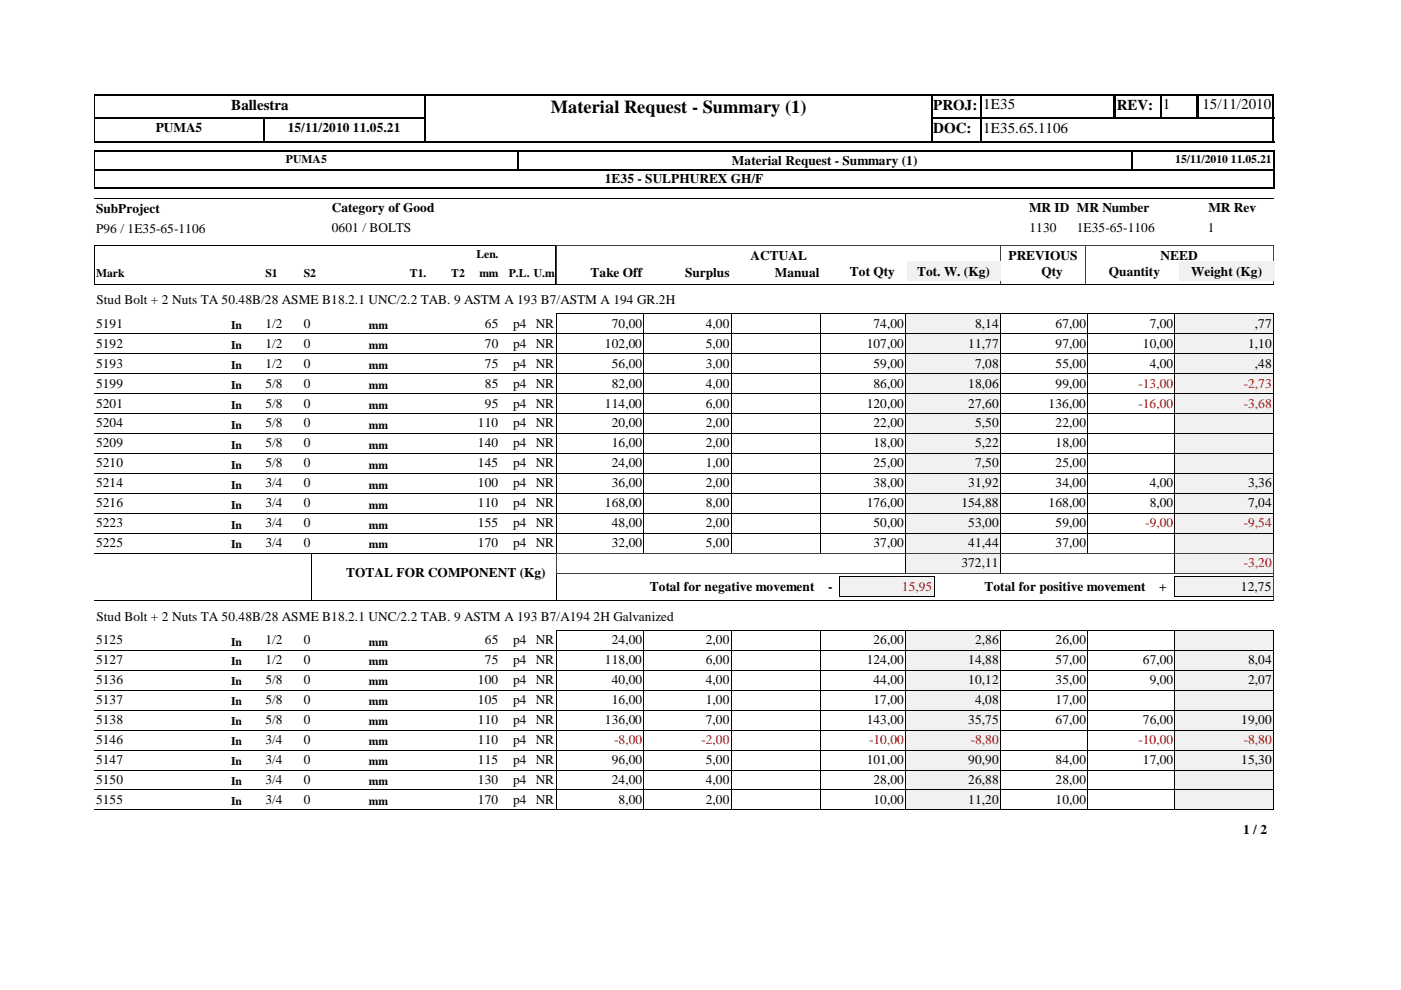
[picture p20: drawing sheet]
<svg xmlns="http://www.w3.org/2000/svg" width="297mm" height="210mm" viewBox="0 0 297 210" stroke-linecap="round" stroke-linejoin="round" font-family="sans-serif">
<defs><g id="words">
<text font-size="3.9" x="116.8" y="23.9">Material Request - Summary (1)</text>
<g font-size="3.2">
<text x="49" y="23.3">Ballestra</text>
<text x="197.9" y="23.3">PROJ:</text>
<text x="208.4" y="23.2">1E35</text>
<text x="236.8" y="23.3">REV:</text>
<text x="246.5" y="23.2">1</text>
<text x="254.9" y="23.2">15/11/2010</text>
<text x="197.9" y="28.3">DOC:</text>
<text x="208.4" y="28.2">1E35.65.1106</text>
</g>
<g font-size="2.8">
<text x="33" y="28">PUMA5</text>
<text x="61" y="28">15/11/2010 11.05.21</text>
<text x="155.2" y="34.9">Material Request - Summary (1)</text>
<text x="128.2" y="38.8">1E35 - SULPHUREX GH/F</text>
<text x="20.4" y="45.1">SubProject</text>
<text x="70.4" y="45">Category of Good</text>
<text x="218.2" y="45">MR ID MR Number</text>
<text x="256.2" y="45">MR Rev</text>
<text x="20.4" y="49.3">P96 / 1E35-65-1106</text>
<text x="70.4" y="49.2">0601 / BOLTS</text>
<text x="218.3" y="49.2">1130</text>
<text x="228.3" y="49.2">1E35-65-1106</text>
<text x="256.1" y="49.2">1</text>
<text x="125.2" y="58.7">Take Off</text>
<text x="145.2" y="58.7">Surplus</text>
<text x="159.1" y="55">ACTUAL</text>
<text x="164.3" y="58.7">Manual</text>
<text x="180.2" y="58.5">Tot Qty</text>
<text x="194.4" y="58.5">Tot. W. (Kg)</text>
<text x="213.8" y="55">PREVIOUS</text>
<text x="220.8" y="58.5">Qty</text>
<text x="235.1" y="58.5">Quantity</text>
<text x="246.1" y="55">NEED</text>
<text x="252.6" y="58.5">Weight (Kg)</text>
<text x="20.4" y="64.6">Stud Bolt + 2 Nuts TA 50.48B/28 ASME B18.2.1 UNC/2.2 TAB. 9 ASTM A 193 B7/ASTM A 194 GR.2H</text>
<text x="20.4" y="69.5">5191</text>
<text x="56.3" y="69.5">1/2</text>
<text x="64.4" y="69.5">0</text>
<text x="102.8" y="69.5">65</text>
<text x="108.8" y="69.5">p4 NR</text>
<text x="129.7" y="69.5">70,00</text>
<text x="149.6" y="69.5">4,00</text>
<text x="185.2" y="69.5">74,00</text>
<text x="206.8" y="69.5">8,14</text>
<text x="223.8" y="69.5">67,00</text>
<text x="243.8" y="69.5">7,00</text>
<text x="266.1" y="69.5">,77</text>
<text x="20.4" y="73.7">5192</text>
<text x="20.4" y="77.9">5193</text>
<text x="56.3" y="73.7">1/2</text>
<text x="56.3" y="77.9">1/2</text>
<text x="64.4" y="73.7">0</text>
<text x="64.4" y="77.9">0</text>
<text x="102.8" y="73.7">70</text>
<text x="102.8" y="77.9">75</text>
<text x="108.8" y="73.7">p4 NR</text>
<text x="108.8" y="77.9">p4 NR</text>
<text x="128.2" y="73.7">102,00</text>
<text x="129.7" y="77.9">56,00</text>
<text x="149.6" y="73.7">5,00</text>
<text x="149.6" y="77.9">3,00</text>
<text x="183.8" y="73.7">107,00</text>
<text x="185.2" y="77.9">59,00</text>
<text x="205.3" y="73.7">11,77</text>
<text x="206.8" y="77.9">7,08</text>
<text x="223.8" y="73.7">97,00</text>
<text x="223.8" y="77.9">55,00</text>
<text x="242.3" y="73.7">10,00</text>
<text x="243.8" y="77.9">4,00</text>
<text x="264.6" y="73.7">1,10</text>
<text x="266.1" y="77.9">,48</text>
<text x="20.4" y="82.2">5199</text>
<text x="56.3" y="82.2">5/8</text>
<text x="64.4" y="82.2">0</text>
<text x="102.8" y="82.2">85</text>
<text x="108.8" y="82.2">p4 NR</text>
<text x="129.7" y="82.2">82,00</text>
<text x="149.6" y="82.2">4,00</text>
<text x="185.2" y="82.2">86,00</text>
<text x="205.3" y="82.2">18,06</text>
<text x="223.8" y="82.2">99,00</text>
<text x="20.4" y="86.4">5201</text>
<text x="56.3" y="86.4">5/8</text>
<text x="64.4" y="86.4">0</text>
<text x="102.8" y="86.4">95</text>
<text x="108.8" y="86.4">p4 NR</text>
<text x="128.2" y="86.4">114,00</text>
<text x="149.6" y="86.4">6,00</text>
<text x="183.8" y="86.4">120,00</text>
<text x="205.3" y="86.4">27,60</text>
<text x="222.3" y="86.4">136,00</text>
<text x="20.4" y="90.6">5204</text>
<text x="20.4" y="94.9">5209</text>
<text x="56.3" y="90.6">5/8</text>
<text x="56.3" y="94.9">5/8</text>
<text x="64.4" y="90.6">0</text>
<text x="64.4" y="94.9">0</text>
<text x="101.3" y="90.6">110</text>
<text x="101.3" y="94.9">140</text>
<text x="108.8" y="90.6">p4 NR</text>
<text x="108.8" y="94.9">p4 NR</text>
<text x="129.7" y="90.6">20,00</text>
<text x="129.7" y="94.9">16,00</text>
<text x="149.6" y="90.6">2,00</text>
<text x="149.6" y="94.9">2,00</text>
<text x="185.2" y="90.6">22,00</text>
<text x="185.2" y="94.9">18,00</text>
<text x="206.8" y="90.6">5,50</text>
<text x="206.8" y="94.9">5,22</text>
<text x="223.8" y="90.6">22,00</text>
<text x="223.8" y="94.9">18,00</text>
<text x="20.4" y="99.1">5210</text>
<text x="56.3" y="99.1">5/8</text>
<text x="64.4" y="99.1">0</text>
<text x="101.3" y="99.1">145</text>
<text x="108.8" y="99.1">p4 NR</text>
<text x="129.7" y="99.1">24,00</text>
<text x="149.6" y="99.1">1,00</text>
<text x="185.2" y="99.1">25,00</text>
<text x="206.8" y="99.1">7,50</text>
<text x="223.8" y="99.1">25,00</text>
<text x="20.4" y="103.3">5214</text>
<text x="20.4" y="107.6">5216</text>
<text x="56.3" y="103.3">3/4</text>
<text x="56.3" y="107.6">3/4</text>
<text x="64.4" y="103.3">0</text>
<text x="64.4" y="107.6">0</text>
<text x="101.3" y="103.3">100</text>
<text x="101.3" y="107.6">110</text>
<text x="108.8" y="103.3">p4 NR</text>
<text x="108.8" y="107.6">p4 NR</text>
<text x="128.2" y="107.6">168,00</text>
<text x="129.7" y="103.3">36,00</text>
<text x="149.6" y="103.3">2,00</text>
<text x="149.6" y="107.6">8,00</text>
<text x="183.8" y="107.6">176,00</text>
<text x="185.2" y="103.3">38,00</text>
<text x="203.8" y="107.6">154,88</text>
<text x="205.3" y="103.3">31,92</text>
<text x="222.3" y="107.6">168,00</text>
<text x="223.8" y="103.3">34,00</text>
<text x="243.8" y="103.3">4,00</text>
<text x="243.8" y="107.6">8,00</text>
<text x="264.6" y="103.3">3,36</text>
<text x="264.6" y="107.6">7,04</text>
<text x="20.4" y="111.8">5223</text>
<text x="56.3" y="111.8">3/4</text>
<text x="64.4" y="111.8">0</text>
<text x="101.3" y="111.8">155</text>
<text x="108.8" y="111.8">p4 NR</text>
<text x="129.7" y="111.8">48,00</text>
<text x="149.6" y="111.8">2,00</text>
<text x="185.2" y="111.8">50,00</text>
<text x="205.3" y="111.8">53,00</text>
<text x="223.8" y="111.8">59,00</text>
<text x="20.4" y="116">5225</text>
<text x="56.3" y="116">3/4</text>
<text x="64.4" y="116">0</text>
<text x="101.3" y="116">170</text>
<text x="108.8" y="116">p4 NR</text>
<text x="129.7" y="116">32,00</text>
<text x="149.6" y="116">5,00</text>
<text x="185.2" y="116">37,00</text>
<text x="205.3" y="116">41,44</text>
<text x="223.8" y="116">37,00</text>
<text x="73.4" y="122.3">TOTAL FOR COMPONENT (Kg)</text>
<text x="137.7" y="125.3">Total for negative movement</text>
<text x="175.6" y="125.3">-</text>
<text x="203.8" y="120.3">372,11</text>
<text x="208.7" y="125.3">Total for positive movement</text>
<text x="245.7" y="125.3">+</text>
<text x="263.1" y="125.3">12,75</text>
<text x="20.4" y="131.7">Stud Bolt + 2 Nuts TA 50.48B/28 ASME B18.2.1 UNC/2.2 TAB. 9 ASTM A 193 B7/A194 2H Galvanized</text>
<text x="20.4" y="136.6">5125</text>
<text x="56.3" y="136.6">1/2</text>
<text x="64.4" y="136.6">0</text>
<text x="102.8" y="136.6">65</text>
<text x="108.8" y="136.6">p4 NR</text>
<text x="129.7" y="136.6">24,00</text>
<text x="149.6" y="136.6">2,00</text>
<text x="185.2" y="136.6">26,00</text>
<text x="206.8" y="136.6">2,86</text>
<text x="223.8" y="136.6">26,00</text>
<text x="20.4" y="140.8">5127</text>
<text x="56.3" y="140.8">1/2</text>
<text x="64.4" y="140.8">0</text>
<text x="102.8" y="140.8">75</text>
<text x="108.8" y="140.8">p4 NR</text>
<text x="128.2" y="140.8">118,00</text>
<text x="149.6" y="140.8">6,00</text>
<text x="183.8" y="140.8">124,00</text>
<text x="205.3" y="140.8">14,88</text>
<text x="223.8" y="140.8">57,00</text>
<text x="242.3" y="140.8">67,00</text>
<text x="264.6" y="140.8">8,04</text>
<text x="20.4" y="145.1">5136</text>
<text x="20.4" y="149.3">5137</text>
<text x="56.3" y="145.1">5/8</text>
<text x="56.3" y="149.3">5/8</text>
<text x="64.4" y="145.1">0</text>
<text x="64.4" y="149.3">0</text>
<text x="101.3" y="145.1">100</text>
<text x="101.3" y="149.3">105</text>
<text x="108.8" y="145.1">p4 NR</text>
<text x="108.8" y="149.3">p4 NR</text>
<text x="129.7" y="145.1">40,00</text>
<text x="129.7" y="149.3">16,00</text>
<text x="149.6" y="145.1">4,00</text>
<text x="149.6" y="149.3">1,00</text>
<text x="185.2" y="145.1">44,00</text>
<text x="185.2" y="149.3">17,00</text>
<text x="205.3" y="145.1">10,12</text>
<text x="206.8" y="149.3">4,08</text>
<text x="223.8" y="145.1">35,00</text>
<text x="223.8" y="149.3">17,00</text>
<text x="243.8" y="145.1">9,00</text>
<text x="264.6" y="145.1">2,07</text>
<text x="20.4" y="153.5">5138</text>
<text x="56.3" y="153.5">5/8</text>
<text x="64.4" y="153.5">0</text>
<text x="101.3" y="153.5">110</text>
<text x="108.8" y="153.5">p4 NR</text>
<text x="128.2" y="153.5">136,00</text>
<text x="149.6" y="153.5">7,00</text>
<text x="183.8" y="153.5">143,00</text>
<text x="205.3" y="153.5">35,75</text>
<text x="223.8" y="153.5">67,00</text>
<text x="242.3" y="153.5">76,00</text>
<text x="263.2" y="153.5">19,00</text>
<text x="20.4" y="157.8">5146</text>
<text x="56.3" y="157.8">3/4</text>
<text x="64.4" y="157.8">0</text>
<text x="101.3" y="157.8">110</text>
<text x="108.8" y="157.8">p4 NR</text>
<text x="20.4" y="162">5147</text>
<text x="20.4" y="166.2">5150</text>
<text x="56.3" y="162">3/4</text>
<text x="56.3" y="166.2">3/4</text>
<text x="64.4" y="162">0</text>
<text x="64.4" y="166.2">0</text>
<text x="101.3" y="162">115</text>
<text x="101.3" y="166.2">130</text>
<text x="108.8" y="162">p4 NR</text>
<text x="108.8" y="166.2">p4 NR</text>
<text x="129.7" y="162">96,00</text>
<text x="129.7" y="166.2">24,00</text>
<text x="149.6" y="162">5,00</text>
<text x="149.6" y="166.2">4,00</text>
<text x="183.8" y="162">101,00</text>
<text x="185.2" y="166.2">28,00</text>
<text x="205.3" y="162">90,90</text>
<text x="205.3" y="166.2">26,88</text>
<text x="223.8" y="162">84,00</text>
<text x="223.8" y="166.2">28,00</text>
<text x="242.3" y="162">17,00</text>
<text x="263.2" y="162">15,30</text>
<text x="20.4" y="170.5">5155</text>
<text x="56.3" y="170.5">3/4</text>
<text x="64.4" y="170.5">0</text>
<text x="101.3" y="170.5">170</text>
<text x="108.8" y="170.5">p4 NR</text>
<text x="131.1" y="170.5">8,00</text>
<text x="149.6" y="170.5">2,00</text>
<text x="185.2" y="170.5">10,00</text>
<text x="205.3" y="170.5">11,20</text>
<text x="223.8" y="170.5">10,00</text>
<text x="263.6" y="176.9">1 / 2</text>
</g>
<g font-size="2.8" fill="#f00">
<text x="241.4" y="82.2">-13,00</text>
<text x="263.7" y="82.2">-2,73</text>
<text x="241.4" y="86.4">-16,00</text>
<text x="263.7" y="86.4">-3,68</text>
<text x="242.8" y="111.8">-9,00</text>
<text x="263.7" y="111.8">-9,54</text>
<text x="191.2" y="125.3">15,95</text>
<text x="263.7" y="120.3">-3,20</text>
<text x="130.2" y="157.8">-8,00</text>
<text x="148.7" y="157.8">-2,00</text>
<text x="184.3" y="157.8">-10,00</text>
<text x="205.8" y="157.8">-8,80</text>
<text x="241.4" y="157.8">-10,00</text>
<text x="263.7" y="157.8">-8,80</text>
</g>
<g font-size="2.5">
<text x="60.6" y="34.6">PUMA5</text>
<text x="249.2" y="34.6">15/11/2010 11.05.21</text>
<text x="20.4" y="58.7">Mark</text>
<text x="56.3" y="58.7">S1</text>
<text x="64.4" y="58.7">S2</text>
<text x="86.9" y="58.7">T1.</text>
<text x="95.7" y="58.7">T2</text>
<text x="101" y="54.7">Len.</text>
<text x="101.6" y="58.7">mm</text>
<text x="107.9" y="58.7">P.L. U.m</text>
<text x="49" y="69.7">In</text>
<text x="78.2" y="69.7">mm</text>
<text x="49" y="74">In</text>
<text x="78.2" y="74">mm</text>
<text x="49" y="78.2">In</text>
<text x="49" y="82.4">In</text>
<text x="78.2" y="78.2">mm</text>
<text x="78.2" y="82.4">mm</text>
<text x="49" y="86.7">In</text>
<text x="78.2" y="86.7">mm</text>
<text x="49" y="90.9">In</text>
<text x="49" y="95.1">In</text>
<text x="78.2" y="90.9">mm</text>
<text x="78.2" y="95.1">mm</text>
<text x="49" y="99.4">In</text>
<text x="78.2" y="99.4">mm</text>
<text x="49" y="103.6">In</text>
<text x="49" y="107.8">In</text>
<text x="78.2" y="103.6">mm</text>
<text x="78.2" y="107.8">mm</text>
<text x="49" y="112.1">In</text>
<text x="78.2" y="112.1">mm</text>
<text x="49" y="116.3">In</text>
<text x="78.2" y="116.3">mm</text>
<text x="49" y="136.9">In</text>
<text x="78.2" y="136.9">mm</text>
<text x="49" y="141.1">In</text>
<text x="78.2" y="141.1">mm</text>
<text x="49" y="145.3">In</text>
<text x="49" y="149.6">In</text>
<text x="78.2" y="145.3">mm</text>
<text x="78.2" y="149.6">mm</text>
<text x="49" y="153.8">In</text>
<text x="78.2" y="153.8">mm</text>
<text x="49" y="158">In</text>
<text x="78.2" y="158">mm</text>
<text x="49" y="162.3">In</text>
<text x="49" y="166.5">In</text>
<text x="78.2" y="162.3">mm</text>
<text x="78.2" y="166.5">mm</text>
<text x="49" y="170.7">In</text>
<text x="78.2" y="170.7">mm</text>
</g>
</g></defs>
<path d="M90.2 20v5.2M197.4 20v10.2M208 20v10.2M236.3 20v5.2M246.1 20v5.2M253.8 20v5.2M254 20v5.2M270 20v10.2M20 25.1h70.3M20 25h70.3M55.9 24.9v5.3M197.2 25.1h73" fill="none" stroke="#000" stroke-width=".34"/>
<path d="M236.3 20v5.2M90.1 24.9v5.3" fill="none" stroke="#000" stroke-width=".38"/>
<path d="M20 30.1h70.3M20 20.1h70.3M197.2 30.1h10.9M197.2 20.1h73" fill="none" stroke="#000" stroke-width=".25"/>
<path d="M20.1 20v10.2" fill="none" stroke="#000" stroke-width=".21"/>
<path d="M207.8 30h62.4" fill="none" stroke="#000" stroke-width=".3"/>
<path d="M90.3 20.2h107.1v9.7h-107.1z" fill="#fff"/>
<path d="M20 35.9h250.3M20 39.9h250.3M90 20.1h107.7M270.1 31.9v4.2" fill="none" stroke="#000" stroke-width=".25"/>
<path d="M197.5 20v10.2M109.9 31.9v4.2" fill="none" stroke="#000" stroke-width=".34"/>
<path d="M20 32.1h250.3M90 30h107.7M270.1 35.9v4.1" fill="none" stroke="#000" stroke-width=".3"/>
<path d="M90.1 20v10.2M239.9 31.9v4.2" fill="none" stroke="#000" stroke-width=".38"/>
<path d="M20 36h250.3M20.1 31.9v8.1M20 42h250M20 52h97.9v8.3h-97.9z" fill="none" stroke="#000" stroke-width=".21"/>
<path d="M212.1 51.9v8.4M212.2 51.9v8.4M230.1 51.9v8.4M270 51.9v8.4M270 52h-152v8.3h152" fill="none" stroke="#404040" stroke-width=".21"/>
<path d="M99.6 56h6.4v3.7h-6.4z" fill="#fff"/>
<g fill="#f1f1f1">
<path d="M192.3 55.4h19.8v4.2h-19.8z"/>
<path d="M250 55.4h20.2v4.2h-20.2z"/>
</g>
<path d="M20 60.3h250M20 70.7h172.1M136.5 66.5v4.2M155 66.5v4.2M174.1 66.5v4.2M192 66.5v4.2M192.1 66.5h-74.1v4.2M212.1 66.5h37v4.2M212.1 70.7h37M212.1 66.5v4.2M230.6 66.5v4.2" fill="none" stroke="#000" stroke-width=".21"/>
<path d="M192.1 66.5h20v4.2h-20z" fill="#f1f1f1"/>
<path d="M192 70.7h20.1M192 70.7v-4.2h20.1v4.2" fill="none" stroke="#000" stroke-width=".21"/>
<path d="M249.1 66.5h20.9v4.2h-20.9z" fill="#f1f1f1"/>
<path d="M20 75h172.1M136.5 70.7v4.3M155 70.7v4.3M174.1 70.7v4.3M192 70.7v4.3M192.1 70.7h-74.1v4.3M212.1 70.7h57.9M212.1 70.7v4.3M230.6 70.7v4.3M249.1 66.5h20.9M249.1 66.5v8.5h-37M270 66.5v4.2" fill="none" stroke="#000" stroke-width=".21"/>
<path d="M192.1 70.7h20v4.2h-20z" fill="#f1f1f1"/>
<path d="M192 70.7h20.1v4.3h-20.1z" fill="none" stroke="#000" stroke-width=".21"/>
<path d="M249.1 70.7h20.9v4.2h-20.9z" fill="#f1f1f1"/>
<path d="M20 79.2h172.1M136.5 74.9v4.3M155 74.9v4.3M174.1 74.9v4.3M192 74.9v4.3M192.1 75h-74.1v4.2M212.1 75h57.9M212.1 74.9v4.3M230.6 74.9v4.3M249.1 70.7h20.9M249.1 70.7v8.5h-37M270 70.7v4.3" fill="none" stroke="#000" stroke-width=".21"/>
<path d="M192.1 74.9h20v4.3h-20z" fill="#f1f1f1"/>
<path d="M192 75h20.1v4.2h-20.1z" fill="none" stroke="#000" stroke-width=".21"/>
<path d="M249.1 74.9h20.9v4.3h-20.9z" fill="#f1f1f1"/>
<path d="M136.5 79.2v4.2M155 79.2v4.2M174.1 79.2v4.2M192 79.2v4.2M192.1 79.2h-74.1v4.2M212.1 79.2h57.9M212.1 79.2v4.2M230.6 79.2v4.2M249.1 75h20.9M249.1 74.9v8.5h-37M270 74.9v4.3M20 83.4h172.1" fill="none" stroke="#000" stroke-width=".21"/>
<path d="M192.1 79.2h20v4.2h-20z" fill="#f1f1f1"/>
<path d="M192 79.2h20.1v4.2h-20.1z" fill="none" stroke="#000" stroke-width=".21"/>
<path d="M249.1 79.2h20.9v4.2h-20.9z" fill="#f1f1f1"/>
<g fill="none" stroke="#000" stroke-width=".21">
<path d="M249.1 79.2h20.9M249.1 79.2v8.5h-37M270 79.2v4.2M20 87.7h172.1M118 83.4h74.1M118 83.4v4.3M136.5 83.4v4.3M155 83.4v4.3M174.1 83.4v4.3M192 83.4v4.3M212.1 83.4h57.9M212.1 83.4v4.3"/>
<path d="M230.6 83.4v4.3"/>
</g>
<path d="M192.1 83.4h20v4.2h-20z" fill="#f1f1f1"/>
<path d="M192 83.4h20.1M192 83.4v4.3h20.1v-4.3" fill="none" stroke="#000" stroke-width=".21"/>
<path d="M249.1 83.4h20.9v4.2h-20.9z" fill="#f1f1f1"/>
<g fill="none" stroke="#000" stroke-width=".21">
<path d="M20 91.9h172.1M118 87.7h74.1M118 87.6v4.3M136.5 87.6v4.3M155 87.6v4.3M174.1 87.6v4.3M192 87.6v4.3M212.1 87.7h57.9M212.1 87.6v4.3M230.6 87.6v4.3M249.1 83.4h20.9M249.1 83.4v8.5h-37"/>
<path d="M270 83.4v4.3"/>
</g>
<path d="M192.1 87.6h20v4.3h-20z" fill="#f1f1f1"/>
<path d="M192 87.7h20.1M192 87.6v4.3h20.1v-4.3" fill="none" stroke="#000" stroke-width=".21"/>
<path d="M249.1 87.6h20.9v4.3h-20.9z" fill="#f1f1f1"/>
<g fill="none" stroke="#000" stroke-width=".21">
<path d="M20 96.1h172.1M118 91.9h74.1M118 91.9v4.2M136.5 91.9v4.2M155 91.9v4.2M174.1 91.9v4.2M192 91.9v4.2M212.1 91.9h57.9M212.1 96.1h37M212.1 91.9v4.2M230.6 91.9v4.2M249.1 87.7h20.9"/>
<path d="M249.1 87.6v8.5M270 87.6v4.3"/>
</g>
<path d="M192.1 91.9h20v4.2h-20z" fill="#f1f1f1"/>
<path d="M192 91.9h20.1M192 96.1h20.1M192 91.9v4.2M212.1 91.9v4.2" fill="none" stroke="#000" stroke-width=".21"/>
<path d="M249.1 91.9h20.9v4.2h-20.9z" fill="#f1f1f1"/>
<g fill="none" stroke="#000" stroke-width=".21">
<path d="M136.5 96.1v4.3M155 96.1v4.3M174.1 96.1v4.3M192 96.1v4.3M192.1 96.1h-74.1v4.3M212.1 96.1h57.9M212.1 96.1v4.3M230.6 96.1v4.3M249.1 91.9h20.9M249.1 91.9v8.5M270 91.9v4.2M20 100.4h172.1"/>
<path d="M212.1 100.4h37"/>
</g>
<path d="M192.1 96.1h20v4.2h-20z" fill="#f1f1f1"/>
<path d="M192 100.4h20.1M192 100.4v-4.3h20.1v4.3" fill="none" stroke="#000" stroke-width=".21"/>
<path d="M249.1 96.1h20.9v4.2h-20.9z" fill="#f1f1f1"/>
<g fill="none" stroke="#000" stroke-width=".21">
<path d="M249.1 96.1h20.9M249.1 96.1v8.5M270 96.1v4.3M20 104.6h172.1M136.5 100.3v4.3M155 100.3v4.3M174.1 100.3v4.3M192 100.3v4.3M192.1 100.4h-74.1v4.2M212.1 100.4h57.9M212.1 104.6h37M212.1 100.3v4.3"/>
<path d="M230.6 100.3v4.3"/>
</g>
<path d="M192.1 100.3h20v4.3h-20z" fill="#f1f1f1"/>
<path d="M192 104.6h20.1M192 104.6v-4.2h20.1v4.2" fill="none" stroke="#000" stroke-width=".21"/>
<path d="M249.1 100.3h20.9v4.3h-20.9z" fill="#f1f1f1"/>
<path d="M20 108.8h172.1M136.5 104.6v4.2M155 104.6v4.2M174.1 104.6v4.2M192 104.6v4.2M192.1 104.6h-74.1v4.2M212.1 104.6h57.9M212.1 104.6v4.2M230.6 104.6v4.2M249.1 100.4h20.9M249.1 100.3v8.5h-37M270 100.3v4.3" fill="none" stroke="#000" stroke-width=".21"/>
<path d="M192.1 104.6h20v4.2h-20z" fill="#f1f1f1"/>
<path d="M192 104.6h20.1v4.2h-20.1z" fill="none" stroke="#000" stroke-width=".21"/>
<path d="M249.1 104.6h20.9v4.2h-20.9z" fill="#f1f1f1"/>
<path d="M20 113.1h172.1M136.5 108.8v4.3M155 108.8v4.3M174.1 108.8v4.3M192 108.8v4.3M192.1 108.8h-74.1v4.3M212.1 108.8h57.9M212.1 108.8v4.3M230.6 108.8v4.3M249.1 104.6h20.9M249.1 104.6v8.5h-37M270 104.6v4.2" fill="none" stroke="#000" stroke-width=".21"/>
<path d="M192.1 108.8h20v4.2h-20z" fill="#f1f1f1"/>
<path d="M192 108.8h20.1v4.3h-20.1z" fill="none" stroke="#000" stroke-width=".21"/>
<path d="M249.1 108.8h20.9v4.2h-20.9z" fill="#f1f1f1"/>
<g fill="none" stroke="#000" stroke-width=".21">
<path d="M20 117.3h172.1M118 113.1h74.1M118 113v4.3M136.5 113v4.3M155 113v4.3M174.1 113v4.3M192 113v4.3M212.1 113.1h57.9M212.1 113v4.3M230.6 113v4.3M249.1 108.8h20.9M249.1 108.8v8.5h-37"/>
<path d="M270 108.8v4.3"/>
</g>
<path d="M192.1 113h20v4.3h-20z" fill="#f1f1f1"/>
<path d="M192 113.1h20.1M192 113v4.3h20.1v-4.3" fill="none" stroke="#000" stroke-width=".21"/>
<path d="M249.1 113h20.9v4.3h-20.9z" fill="#f1f1f1"/>
<path d="M249.1 113.1h20.9M249.1 117.3h20.9M249.1 113v4.3M270 113v4.3" fill="none" stroke="#000" stroke-width=".21"/>
<path d="M192.1 117.3h20v4.2h-20z" fill="#f1f1f1"/>
<path d="M192 117.3h20.1M192 117.3v4.2h20.1v-4.2" fill="none" stroke="#000" stroke-width=".21"/>
<path d="M249.1 117.3h20.9v4.2h-20.9z" fill="#f1f1f1"/>
<path d="M249.1 117.3h20.9M249.1 117.3v4.2M270 117.3v4.2M249.1 121.5h20.9" fill="none" stroke="#000" stroke-width=".21"/>
<path d="M249.1 122.3h20.8v4.2h-20.8z" fill="#f1f1f1"/>
<path d="M249 122.3h21l-.1 4.2h-20.9z" fill="none" stroke="#000" stroke-width=".21"/>
<path d="M178 122.3h20v4.2h-20z" fill="#f1f1f1"/>
<g fill="none" stroke="#000" stroke-width=".21">
<path d="M66 117.3h52.1M66 117.3v10M118 117.3v10M20 127.4h250M20 137.9h172.1M66 127.2h52.1M136.5 133.6v4.3M155 133.6v4.3M174.1 133.6v4.3M177.9 122.3h20.2v4.2h-20.2zM192 133.6v4.3M192.1 133.6h-74.1v4.3"/>
<path d="M212.1 133.6h37v4.3h-37M212.1 133.6v4.3M230.6 133.6v4.3"/>
</g>
<path d="M118 121.6v-4.2h152.1v4.2M118 121.6v5.8h152.1v-5.8h-152.1" fill="none" stroke="#404040" stroke-width=".21"/>
<path d="M192.1 133.6h20v4.2h-20z" fill="#f1f1f1"/>
<path d="M192 133.6h20.1v4.3h-20.1z" fill="none" stroke="#000" stroke-width=".21"/>
<path d="M249.1 133.6h20.9v4.2h-20.9z" fill="#f1f1f1"/>
<g fill="none" stroke="#000" stroke-width=".21">
<path d="M118 137.9h74.1M118 137.8v4.3M136.5 137.8v4.3M155 137.8v4.3M174.1 137.8v4.3M192 137.8v4.3M212.1 137.9h57.9M212.1 137.8v4.3M230.6 137.8v4.3M249.1 133.6h20.9M249.1 133.6v8.5h-37M270 133.6v4.3"/>
<path d="M20 142.1h172.1"/>
</g>
<path d="M192.1 137.8h20v4.3h-20z" fill="#f1f1f1"/>
<path d="M192 137.9h20.1M192 137.8v4.3h20.1v-4.3" fill="none" stroke="#000" stroke-width=".21"/>
<path d="M249.1 137.8h20.9v4.3h-20.9z" fill="#f1f1f1"/>
<g fill="none" stroke="#000" stroke-width=".21">
<path d="M249.1 137.9h20.9M249.1 137.8v8.5h-37M270 137.8v4.3M20 146.3h172.1M118 142.1h74.1M118 142.1v4.2M136.5 142.1v4.2M155 142.1v4.2M174.1 142.1v4.2M192 142.1v4.2M212.1 142.1h57.9M212.1 142.1v4.2"/>
<path d="M230.6 142.1v4.2"/>
</g>
<path d="M192.1 142.1h20v4.2h-20z" fill="#f1f1f1"/>
<path d="M192 142.1h20.1M192 142.1v4.2h20.1v-4.2" fill="none" stroke="#000" stroke-width=".21"/>
<path d="M249.1 142.1h20.9v4.2h-20.9z" fill="#f1f1f1"/>
<g fill="none" stroke="#000" stroke-width=".21">
<path d="M20 150.6h172.1M118 146.3h74.1M118 146.3v4.3M136.5 146.3v4.3M155 146.3v4.3M174.1 146.3v4.3M192 146.3v4.3M212.1 146.3h57.9M212.1 150.6h37M212.1 146.3v4.3M230.6 146.3v4.3M249.1 142.1h20.9"/>
<path d="M249.1 142.1v8.5M270 142.1v4.2"/>
</g>
<path d="M192.1 146.3h20v4.2h-20z" fill="#f1f1f1"/>
<path d="M192 146.3h20.1M192 150.6h20.1M192 146.3v4.3M212.1 146.3v4.3" fill="none" stroke="#000" stroke-width=".21"/>
<path d="M249.1 146.3h20.9v4.2h-20.9z" fill="#f1f1f1"/>
<g fill="none" stroke="#000" stroke-width=".21">
<path d="M20 154.8h172.1M136.5 150.5v4.3M155 150.5v4.3M174.1 150.5v4.3M192 150.5v4.3M192.1 150.6h-74.1v4.2M212.1 150.6h57.9M212.1 154.8h37M212.1 150.5v4.3M230.6 150.5v4.3M249.1 146.3h20.9M249.1 146.3v8.5"/>
<path d="M270 146.3v4.3"/>
</g>
<path d="M192.1 150.5h20v4.3h-20z" fill="#f1f1f1"/>
<path d="M192 154.8h20.1M192 154.8v-4.2h20.1v4.2" fill="none" stroke="#000" stroke-width=".21"/>
<path d="M249.1 150.5h20.9v4.3h-20.9z" fill="#f1f1f1"/>
<g fill="none" stroke="#000" stroke-width=".21">
<path d="M20 159h172.1M136.5 154.8v4.2M155 154.8v4.2M174.1 154.8v4.2M192 154.8v4.2M192.1 154.8h-74.1v4.2M212.1 154.8h57.9M212.1 159h37M212.1 154.8v4.2M230.6 154.8v4.2M249.1 150.6h20.9M249.1 150.5v8.5"/>
<path d="M270 150.5v4.3"/>
</g>
<path d="M192.1 154.8h20v4.2h-20z" fill="#f1f1f1"/>
<path d="M192 159h20.1M192 159v-4.2h20.1v4.2" fill="none" stroke="#000" stroke-width=".21"/>
<path d="M249.1 154.8h20.9v4.2h-20.9z" fill="#f1f1f1"/>
<path d="M136.5 159v4.3M155 159v4.3M174.1 159v4.3M192 159v4.3M192.1 159h-74.1v4.3M212.1 159h57.9M212.1 159v4.3M230.6 159v4.3M249.1 154.8h20.9M249.1 154.8v8.5h-37M270 154.8v4.2M20 163.3h172.1" fill="none" stroke="#000" stroke-width=".21"/>
<path d="M192.1 159h20v4.2h-20z" fill="#f1f1f1"/>
<path d="M192 159h20.1v4.3h-20.1z" fill="none" stroke="#000" stroke-width=".21"/>
<path d="M249.1 159h20.9v4.2h-20.9z" fill="#f1f1f1"/>
<path d="M249.1 159h20.9M249.1 159v8.5h-37M270 159v4.3M20 167.5h172.1M136.5 163.2v4.3M155 163.2v4.3M174.1 163.2v4.3M192 163.2v4.3M192.1 163.3h-74.1v4.2M212.1 163.3h57.9M212.1 163.2v4.3M230.6 163.2v4.3" fill="none" stroke="#000" stroke-width=".21"/>
<path d="M192.1 163.2h20v4.3h-20z" fill="#f1f1f1"/>
<path d="M192 163.3h20.1v4.2h-20.1z" fill="none" stroke="#000" stroke-width=".21"/>
<path d="M249.1 163.2h20.9v4.3h-20.9z" fill="#f1f1f1"/>
<path d="M20 171.7h172.1M136.5 167.5v4.2M155 167.5v4.2M174.1 167.5v4.2M192 167.5v4.2M192.1 167.5h-74.1v4.2M212.1 167.5h57.9M212.1 167.5v4.2M230.6 167.5v4.2M249.1 163.3h20.9M249.1 163.2v8.5h-37M270 163.2v4.3" fill="none" stroke="#000" stroke-width=".21"/>
<path d="M192.1 167.5h20v4.2h-20z" fill="#f1f1f1"/>
<path d="M192 167.5h20.1v4.2h-20.1z" fill="none" stroke="#000" stroke-width=".21"/>
<path d="M249.1 167.5h20.9v4.2h-20.9z" fill="#f1f1f1"/>
<path d="M249.1 167.5h20.9M249.1 171.7h20.9M249.1 167.5v4.2M270 167.5v4.2" fill="none" stroke="#000" stroke-width=".21"/>
<use href="#words"/>
</svg>
